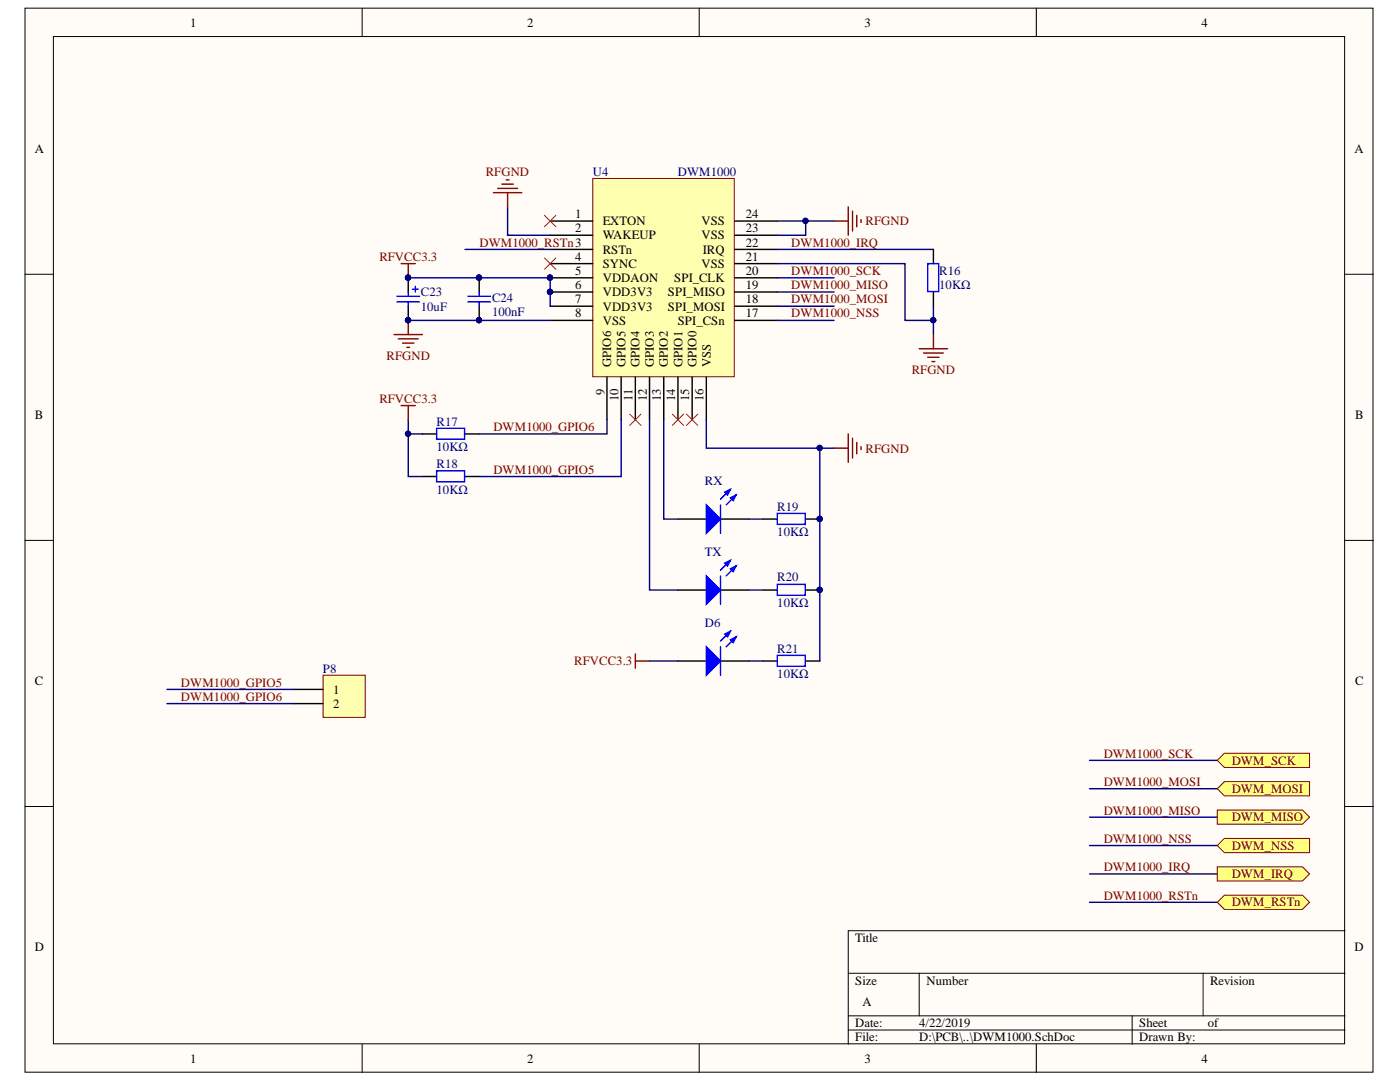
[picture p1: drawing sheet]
<svg xmlns="http://www.w3.org/2000/svg" width="279mm" height="216mm" viewBox="0 0 279 216" stroke-linecap="round" stroke-linejoin="round" font-family="sans-serif">
<defs><g id="words">
<g font-size="2.5">
<text x="38" y="5.3">1</text>
<text x="105.2" y="5.3">2</text>
<text x="172.6" y="5.3">3</text>
<text x="239.8" y="5.3">4</text>
<text x="6.9" y="30.4">A</text>
<text x="270.3" y="30.4">A</text>
<text x="114.8" y="43.6">1</text>
<text x="114.8" y="46.3">2</text>
<text x="120.3" y="45">EXTON</text>
<text x="120.3" y="47.8">WAKEUP</text>
<text x="140" y="47.8">VSS</text>
<text x="140" y="45">VSS</text>
<text x="148.9" y="46.3">23</text>
<text x="148.9" y="43.6">24</text>
<text x="114.8" y="52">4</text>
<text x="120.3" y="50.7">RSTn</text>
<text x="120.3" y="53.4">SYNC</text>
<text x="140" y="53.4">VSS</text>
<text x="140.2" y="50.7">IRQ</text>
<text x="148.9" y="52">21</text>
<text x="148.9" y="49.2">22</text>
<text x="114.8" y="54.9">5</text>
<text x="114.8" y="57.7">6</text>
<text x="120.3" y="56.3">VDDAON</text>
<text x="120.3" y="59.1">VDD3V3</text>
<text x="133.3" y="59.1">SPI_MISO</text>
<text x="134.6" y="56.3">SPI_CLK</text>
<text x="148.9" y="57.7">19</text>
<text x="148.9" y="54.9">20</text>
<text x="114.8" y="60.6">7</text>
<text x="114.8" y="63.3">8</text>
<text x="120.3" y="62">VDD3V3</text>
<text x="120.3" y="64.8">VSS</text>
<text x="133.3" y="62">SPI_MOSI</text>
<text x="135.3" y="64.8">SPI_CSn</text>
<text x="148.9" y="63.3">17</text>
<text x="148.9" y="60.6">18</text>
<text x="122" y="73.3" transform="rotate(-90 122 73.3)">GPIO6</text>
<text x="124.8" y="73.3" transform="rotate(-90 124.8 73.3)">GPIO5</text>
<text x="127.6" y="73.3" transform="rotate(-90 127.6 73.3)">GPIO4</text>
<text x="130.5" y="73.3" transform="rotate(-90 130.5 73.3)">GPIO3</text>
<text x="133.3" y="73.3" transform="rotate(-90 133.3 73.3)">GPIO2</text>
<text x="136.2" y="73.3" transform="rotate(-90 136.2 73.3)">GPIO1</text>
<text x="139" y="73.3" transform="rotate(-90 139 73.3)">GPIO0</text>
<text x="141.9" y="73.3" transform="rotate(-90 141.9 73.3)">VSS</text>
<text x="6.9" y="83.6">B</text>
<text x="120.6" y="78.8" transform="rotate(-90 120.6 78.8)">9</text>
<text x="123.4" y="80.1" transform="rotate(-90 123.4 80.1)">10</text>
<text x="126.2" y="80" transform="rotate(-90 126.2 80)">11</text>
<text x="129.1" y="80.1" transform="rotate(-90 129.1 80.1)">12</text>
<text x="131.9" y="80.1" transform="rotate(-90 131.9 80.1)">13</text>
<text x="134.7" y="80.1" transform="rotate(-90 134.7 80.1)">14</text>
<text x="137.5" y="80.1" transform="rotate(-90 137.5 80.1)">15</text>
<text x="140.4" y="80.1" transform="rotate(-90 140.4 80.1)">16</text>
<text x="270.4" y="83.6">B</text>
<text x="6.9" y="136.7">C</text>
<text x="270.4" y="136.7">C</text>
<text x="66.5" y="138.4">1</text>
<text x="66.5" y="141.2">2</text>
<text x="6.9" y="189.8">D</text>
<text x="170.7" y="188">Title</text>
<text x="270.3" y="189.8">D</text>
<text x="170.7" y="196.5">Size</text>
<text x="184.9" y="196.5">Number</text>
<text x="241.5" y="196.5">Revision</text>
<text x="172.1" y="200.8">A</text>
<text x="170.7" y="205">Date:</text>
<text x="170.7" y="207.8">File:</text>
<text x="183.5" y="205">4/22/2019</text>
<text x="183.5" y="207.8">D:\PCB\..\DWM1000.SchDoc</text>
<text x="227.4" y="205">Sheet</text>
<text x="227.4" y="207.8">Drawn By:</text>
<text x="241.1" y="205">of</text>
<text x="38" y="212.1">1</text>
<text x="105.2" y="212.1">2</text>
<text x="172.6" y="212.1">3</text>
<text x="239.8" y="212.1">4</text>
</g>
<g font-size="2.5" fill="#800000">
<text x="96.9" y="35.1">RFGND</text>
<text x="172.7" y="45">RFGND</text>
<text x="75.7" y="52">RFVCC3.3</text>
<text x="95.7" y="49.2">DWM1000_RSTn3</text>
<text x="157.9" y="49.2">DWM1000_IRQ</text>
<text x="157.9" y="54.9">DWM1000_SCK</text>
<text x="157.9" y="57.7">DWM1000_MISO</text>
<text x="157.9" y="60.6">DWM1000_MOSI</text>
<text x="157.9" y="63.3">DWM1000_NSS</text>
<text x="77.1" y="71.9">RFGND</text>
<text x="181.9" y="74.7">RFGND</text>
<text x="75.7" y="80.3">RFVCC3.3</text>
<text x="98.5" y="86">DWM1000_GPIO6</text>
<text x="98.5" y="94.5">DWM1000_GPIO5</text>
<text x="172.7" y="90.3">RFGND</text>
<text x="36.1" y="137">DWM1000_GPIO5</text>
<text x="114.6" y="132.8">RFVCC3.3</text>
<text x="36.1" y="139.9">DWM1000_GPIO6</text>
<text x="220.3" y="151.2">DWM1000_SCK</text>
<text x="245.8" y="152.6">DWM_SCK</text>
<text x="220.3" y="156.9">DWM1000_MOSI</text>
<text x="245.8" y="158.2">DWM_MOSI</text>
<text x="220.3" y="162.5">DWM1000_MISO</text>
<text x="245.8" y="163.9">DWM_MISO</text>
<text x="220.3" y="168.2">DWM1000_NSS</text>
<text x="220.3" y="173.9">DWM1000_IRQ</text>
<text x="245.8" y="169.5">DWM_NSS</text>
<text x="220.3" y="179.5">DWM1000_RSTn</text>
<text x="245.8" y="175.2">DWM_IRQ</text>
<text x="245.8" y="180.9">DWM_RSTn</text>
</g>
<g font-size="2.5" fill="#000080">
<text x="118.3" y="35.1">U4</text>
<text x="135.3" y="35.1">DWM1000</text>
<text x="84" y="59.1">C23</text>
<text x="187.4" y="54.9">R16</text>
<text x="187.4" y="57.7">10KΩ</text>
<text x="84" y="62">10uF</text>
<text x="98.2" y="60.3">C24</text>
<text x="98.2" y="63.1">100nF</text>
<text x="87.1" y="84.9">R17</text>
<text x="87.1" y="90">10KΩ</text>
<text x="87.1" y="93.4">R18</text>
<text x="87.1" y="98.5">10KΩ</text>
<text x="140.7" y="96.8">RX</text>
<text x="155.1" y="101.9">R19</text>
<text x="155.1" y="107">10KΩ</text>
<text x="140.7" y="110.9">TX</text>
<text x="155.1" y="116">R20</text>
<text x="140.7" y="125.2">D6</text>
<text x="155.1" y="121.2">10KΩ</text>
<text x="155.1" y="130.2">R21</text>
<text x="64.5" y="134.2">P8</text>
<text x="155.1" y="135.3">10KΩ</text>
</g>
</g></defs>
<g fill="#fffcf8" stroke="#000" stroke-width=".2">
<path d="M5 1.6h269v212.3h-269z"/>
<path d="M10.7 7.3h257.6v201h-257.6z"/>
</g>
<g fill="none" stroke="#000" stroke-width=".2">
<path d="M72.3 1.6v5.7M139.5 1.6v5.7M206.8 1.6v5.7M5 54.7h5.7M268.4 54.7h5.7M5 107.8h5.7M268.4 107.8h5.7M5 160.9h5.7M268.4 160.9h5.7M169.3 194.2h99.1M183.5 194.2v8.5M240.1 194.2v8.5"/>
<path d="M268.4 185.7h-99.1v22.7M72.3 208.4v5.6M139.5 208.4v5.6M169.3 202.7h99.1M169.3 205.5h99.1M206.8 208.4v5.6M225.9 202.7v5.7"/>
</g>
<path d="M118.3 35.6h28.2v39.6h-28.2z" fill="#ffffb0" stroke="#800000" stroke-width=".2"/>
<g fill="none" stroke="#000" stroke-width=".28">
<path d="M81.5 55.4v2.9M95.6 55.4v2.9M109.8 44.1h8.5M109.8 46.9h8.5M109.8 49.8h8.5M109.8 52.6h8.5M109.8 55.4h8.5M109.8 58.3h8.5M146.6 44.1h8.5M146.6 46.9h8.5M146.6 49.8h8.5M146.6 52.6h8.5"/>
<path d="M146.6 55.4h8.5M146.6 58.3h8.5M186.3 49.8v2.8M186.3 58.3v2.8M81.5 61.1v2.8M95.6 61.1v2.8M109.8 61.1h8.5M109.8 63.9h8.5M121.1 75.3v8.5M124 75.3v8.5M126.8 75.3v8.5M129.6 75.3v8.5"/>
<path d="M132.5 75.3v8.5M135.3 75.3v8.5M138.1 75.3v8.5M141 75.3v8.5M146.6 61.1h8.5M146.6 63.9h8.5M84.3 86.6h2.8M84.3 95.1h2.8M92.8 86.6h2.8M92.8 95.1h2.8M135.3 103.6h5.7M143.8 103.6h5.7"/>
</g>
<g fill="#000080" stroke="#000080" stroke-width=".2">
<circle cx="109.8" cy="55.4" r=".52"/>
<circle cx="109.8" cy="58.2" r=".52"/>
<circle cx="81.4" cy="55.4" r=".52"/>
<circle cx="81.4" cy="63.9" r=".52"/>
<circle cx="160.7" cy="44.1" r=".52"/>
<circle cx="186.2" cy="63.9" r=".52"/>
<circle cx="95.6" cy="55.4" r=".52"/>
<circle cx="95.6" cy="63.9" r=".52"/>
<circle cx="81.4" cy="86.5" r=".52"/>
</g>
<g fill="none" stroke="#800000" stroke-width=".28">
<path d="M98.5 38.4h5.6M99.3 37.6h4M100.2 36.7h2.2M101 35.9h.6M101.3 38.4v2.9M80.1 52.6h2.8M81.5 52.6v2.8M166.5 44.1h2.8M169.3 41.3v5.6M170.1 42.1v4M171 43v2.2M171.8 43.8v.6"/>
<path d="M78.6 66.8h5.7M79.5 67.6h4M80.3 68.5h2.3M81.2 69.3h.6M81.5 63.9v2.9M183.5 69.6h5.6M184.3 70.4h4M185.2 71.3h2.2M186 72.1h.6M186.3 66.8v2.8M80.1 80.9h2.8M81.5 80.9v2.9"/>
<path d="M166.5 89.4h2.8M169.3 86.6v5.7M170.1 87.4v4M171 88.3v2.3M171.8 89.1v.6"/>
</g>
<g fill="none" stroke="#000080" stroke-width=".28">
<path d="M81.5 55.4h28.3v5.7M92.8 49.8h17M101.3 41.3v5.6h8.5M155.1 44.1h11.4M155.1 52.6h25.5v11.3h5.7M155.1 49.8h31.2M155.1 55.4h11.4M155.1 58.3h11.4M160.8 44.1v2.8h-5.7M81.5 63.9h28.3M155.1 61.1h11.4M155.1 63.9h11.4"/>
<path d="M186.3 61.1v5.7M81.5 83.8v2.8M84.3 86.6h-2.8v8.5h2.8M121.1 83.8v2.8h-25.5M124 83.8v11.3h-28.4M217.4 151.7h25.5M217.4 157.4h25.5M217.4 163.1h25.5M217.4 168.7h25.5M217.4 174.4h25.5M217.4 180h25.5"/>
</g>
<g fill="none" stroke="#00f" stroke-width=".28">
<path d="M79.2 59.1h4.5M81.5 58.3v.8M82.3 57.7h1.2M82.9 57.1v1.2M93.4 59.1h4.5M95.6 58.3v.8M185.2 52.6h2.1v5.6h-2.1zM79.2 60.3h4.5M81.5 60.3v.8M93.4 60.3h4.5M95.6 60.3v.8M87.1 85.5h5.6v2.1h-5.6z"/>
<path d="M87.1 94h5.6v2.1h-5.6z"/>
</g>
<path d="M108.7 43l2.2 2.2M108.7 51.5l2.2 2.2M110.9 43l-2.2 2.2M110.9 51.5l-2.2 2.2M125.7 82.6l2.2 2.3M127.9 82.6l-2.2 2.3M134.2 82.6l2.2 2.3M136.4 82.6l-2.2 2.3M137 82.6l2.3 2.3M139.3 82.6l-2.3 2.3" fill="none" stroke="#f00" stroke-width=".2"/>
<path d="M141 100.7l2.8 2.9-2.8 2.8z" fill="#00f"/>
<path d="M145.8 97.6l-2 2M146.9 98.8l-2 1.9M141 100.7l2.8 2.9-2.8 2.8z" fill="none" stroke="#00f" stroke-width=".28"/>
<path d="M145.8 99.3l1.1-.5-.6 1.1z" fill="#00f"/>
<path d="M145.8 99.3l1.1-.5-.6 1.1z" fill="none" stroke="#00f" stroke-width=".28"/>
<path d="M144.6 98.2l1.2-.6-.6 1.2z" fill="#00f"/>
<path d="M144.6 98.2l1.2-.6-.6 1.2zM143.8 100.7v5.7" fill="none" stroke="#00f" stroke-width=".28"/>
<path d="M135.3 117.7h5.7M143.8 117.7h5.7" fill="none" stroke="#000" stroke-width=".28"/>
<path d="M141 114.9l2.8 2.8-2.8 2.9z" fill="#00f"/>
<path d="M141 114.9l2.8 2.8-2.8 2.9zM145.8 111.8l-2 2M146.9 112.9l-2 2" fill="none" stroke="#00f" stroke-width=".28"/>
<path d="M145.8 113.5l1.1-.6-.6 1.2z" fill="#00f"/>
<path d="M145.8 113.5l1.1-.6-.6 1.2z" fill="none" stroke="#00f" stroke-width=".28"/>
<path d="M144.6 112.4l1.2-.6-.6 1.1z" fill="#00f"/>
<path d="M143.8 114.9v5.7M144.6 112.4l1.2-.6-.6 1.1z" fill="none" stroke="#00f" stroke-width=".28"/>
<path d="M135.3 131.9h5.7M143.8 131.9h5.7" fill="none" stroke="#000" stroke-width=".28"/>
<path d="M141 129.1l2.8 2.8-2.8 2.8z" fill="#00f"/>
<path d="M141 129.1l2.8 2.8-2.8 2.8zM145.8 126l-2 1.9M146.9 127.1l-2 2" fill="none" stroke="#00f" stroke-width=".28"/>
<path d="M145.8 127.7l1.1-.6-.6 1.1z" fill="#00f"/>
<path d="M145.8 127.7l1.1-.6-.6 1.1z" fill="none" stroke="#00f" stroke-width=".28"/>
<path d="M144.6 126.5l1.2-.5-.6 1.1z" fill="#00f"/>
<path d="M155.1 102.4h5.6v2.2h-5.6zM155.1 116.6h5.6v2.2h-5.6zM143.8 129.1v5.6M144.6 126.5l1.2-.5-.6 1.1zM155.1 130.8h5.6v2.1h-5.6z" fill="none" stroke="#00f" stroke-width=".28"/>
<path d="M152.3 103.6h2.8M152.3 117.7h2.8M160.8 103.6h2.8M160.8 117.7h2.8M152.3 131.9h2.8M160.8 131.9h2.8" fill="none" stroke="#000" stroke-width=".28"/>
<g fill="#000080" stroke="#000080" stroke-width=".2">
<circle cx="163.6" cy="103.5" r=".52"/>
<circle cx="163.6" cy="117.7" r=".52"/>
<circle cx="163.6" cy="89.4" r=".52"/>
</g>
<path d="M129.6 83.8v33.9h5.7M132.5 83.8v19.8h2.8M141 83.8v5.6h25.5M163.6 89.4v42.5M149.5 103.6h2.8M149.5 117.7h2.8M129.6 131.9h5.7M149.5 131.9h2.8" fill="none" stroke="#000080" stroke-width=".28"/>
<path d="M126.8 130.5v2.8M126.8 131.9h2.8" fill="none" stroke="#800000" stroke-width=".28"/>
<g fill="#ffff80" stroke="#800000" stroke-width=".2">
<path d="M242.9 180l1.5-1.4h15.5l1.4 1.4-1.4 1.5h-15.5z" fill-rule="evenodd"/>
<path d="M242.9 157.4l1.5-1.4h16.9v2.8h-16.9z" fill-rule="evenodd"/>
<path d="M242.9 151.7l1.5-1.4h16.9v2.8h-16.9z" fill-rule="evenodd"/>
<path d="M242.9 161.6h17l1.4 1.5-1.4 1.4h-17z" fill-rule="evenodd"/>
<path d="M242.9 173h17l1.4 1.4-1.4 1.4h-17z" fill-rule="evenodd"/>
<path d="M242.9 168.7l1.5-1.4h16.9v2.8h-16.9z" fill-rule="evenodd"/>
</g>
<path d="M33.3 140.4h25.5" fill="none" stroke="#000080" stroke-width=".28"/>
<path d="M64.5 134.7h8.4v8.4h-8.4z" fill="#ffffb0" stroke="#800000" stroke-width=".2"/>
<path d="M58.8 137.6h5.7M58.8 140.4h5.7" fill="none" stroke="#000" stroke-width=".28"/>
<path d="M33.3 137.6h25.5" fill="none" stroke="#000080" stroke-width=".28"/>
<use href="#words"/>
</svg>
